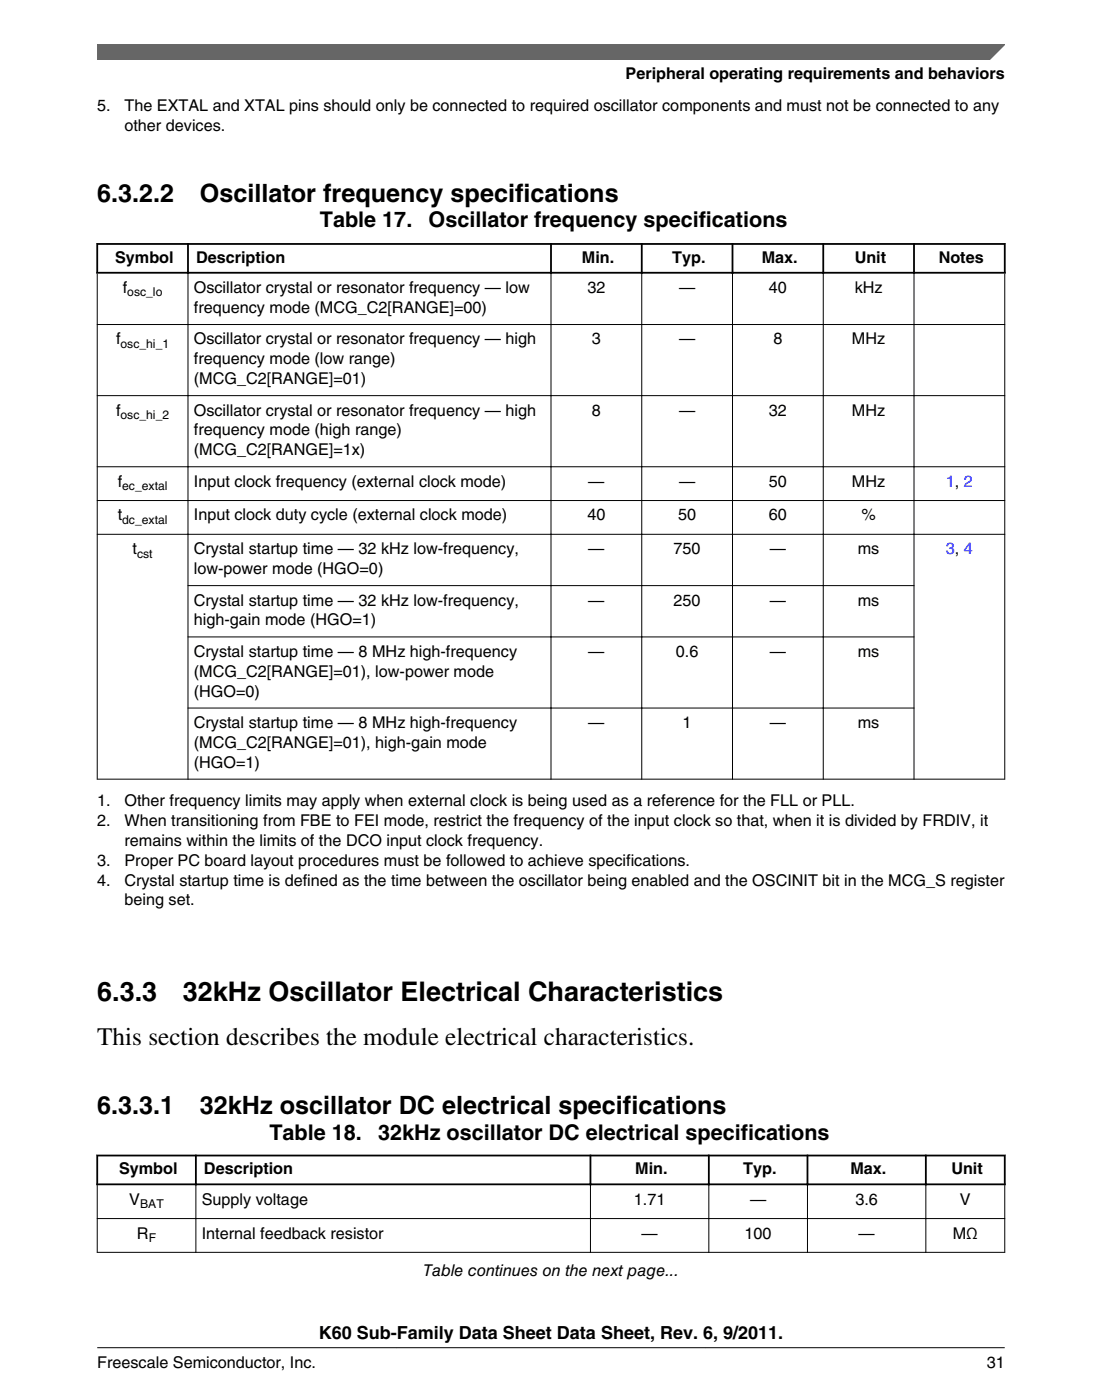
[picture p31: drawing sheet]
<svg xmlns="http://www.w3.org/2000/svg" width="216mm" height="274mm" viewBox="0 0 216 274" stroke-linecap="round" stroke-linejoin="round" font-family="sans-serif">
<defs><g id="words">
<g font-size="5.3">
<text x="19" y="196.1">6.3.3</text>
<text x="35.8" y="196.1">32kHz Oscillator Electrical Characteristics</text>
</g>
<g font-size="4.9">
<text x="19" y="39.6">6.3.2.2</text>
<text x="39.2" y="39.6">Oscillator frequency specifications</text>
<text x="19" y="204.7">This section describes the module electrical characteristics.</text>
<text x="19" y="218.4">6.3.3.1</text>
<text x="39.2" y="218.4">32kHz oscillator DC electrical specifications</text>
</g>
<g font-size="4.2">
<text x="62.7" y="44.5">Table 17.</text>
<text x="84" y="44.5">Oscillator frequency specifications</text>
<text x="52.8" y="223.3">Table 18.</text>
<text x="74.1" y="223.3">32kHz oscillator DC electrical specifications</text>
</g>
<text font-size="3.5" x="62.5" y="262.3">K60 Sub-Family Data Sheet Data Sheet, Rev. 6, 9/2011.</text>
<g font-size="3.2">
<text x="122.6" y="15.5">Peripheral operating requirements and behaviors</text>
<text x="19" y="21.8">5.</text>
<text x="24.4" y="21.8">The EXTAL and XTAL pins should only be connected to required oscillator components and must not be connected to any</text>
<text x="24.4" y="25.7">other devices.</text>
<text x="22.6" y="51.4">Symbol</text>
<text x="38.4" y="51.4">Description</text>
<text x="114" y="51.4">Min.</text>
<text x="131.7" y="51.4">Typ.</text>
<text x="149.2" y="51.4">Max.</text>
<text x="167.4" y="51.4">Unit</text>
<text x="183.9" y="51.4">Notes</text>
<text x="24.1" y="57.4">f</text>
<text x="38" y="57.4">Oscillator crystal or resonator frequency — low</text>
<text x="115.1" y="57.4">32</text>
<text x="133" y="57.4">—</text>
<text x="150.6" y="57.4">40</text>
<text x="167.4" y="57.4">kHz</text>
<text x="38" y="61.3">frequency mode (MCG_C2[RANGE]=00)</text>
<text x="22.7" y="67.5">f</text>
<text x="38" y="67.5">Oscillator crystal or resonator frequency — high</text>
<text x="38" y="71.4">frequency mode (low range)</text>
<text x="116" y="67.5">3</text>
<text x="133" y="67.5">—</text>
<text x="151.5" y="67.5">8</text>
<text x="166.9" y="67.5">MHz</text>
<text x="38" y="75.3">(MCG_C2[RANGE]=01)</text>
<text x="22.7" y="81.4">f</text>
<text x="38" y="81.4">Oscillator crystal or resonator frequency — high</text>
<text x="116" y="81.4">8</text>
<text x="133" y="81.4">—</text>
<text x="150.6" y="81.4">32</text>
<text x="166.9" y="81.4">MHz</text>
<text x="38" y="85.3">frequency mode (high range)</text>
<text x="38" y="89.2">(MCG_C2[RANGE]=1x)</text>
<text x="23.1" y="95.4">f</text>
<text x="38" y="95.4">Input clock frequency (external clock mode)</text>
<text x="115.3" y="95.4">—</text>
<text x="133" y="95.4">—</text>
<text x="150.6" y="95.4">50</text>
<text x="166.9" y="95.4">MHz</text>
<text x="23.1" y="102">t</text>
<text x="38" y="102">Input clock duty cycle (external clock mode)</text>
<text x="115.1" y="102">40</text>
<text x="132.9" y="102">50</text>
<text x="150.6" y="102">60</text>
<text x="168.8" y="102">%</text>
<text x="26" y="108.6">t</text>
<text x="38" y="108.6">Crystal startup time — 32 kHz low-frequency,</text>
<text x="38" y="112.5">low-power mode (HGO=0)</text>
<text x="115.3" y="108.6">—</text>
<text x="132" y="108.6">750</text>
<text x="150.8" y="108.6">—</text>
<text x="168.1" y="108.6">ms</text>
<text x="38" y="118.7">Crystal startup time — 32 kHz low-frequency,</text>
<text x="115.3" y="118.7">—</text>
<text x="132" y="118.7">250</text>
<text x="150.8" y="118.7">—</text>
<text x="168.1" y="118.7">ms</text>
<text x="38" y="122.5">high-gain mode (HGO=1)</text>
<text x="38" y="128.7">Crystal startup time — 8 MHz high-frequency</text>
<text x="115.3" y="128.7">—</text>
<text x="132.4" y="128.7">0.6</text>
<text x="150.8" y="128.7">—</text>
<text x="168.1" y="128.7">ms</text>
<text x="38" y="132.6">(MCG_C2[RANGE]=01), low-power mode</text>
<text x="38" y="136.5">(HGO=0)</text>
<text x="38" y="142.6">Crystal startup time — 8 MHz high-frequency</text>
<text x="115.3" y="142.6">—</text>
<text x="133.7" y="142.6">1</text>
<text x="150.8" y="142.6">—</text>
<text x="168.1" y="142.6">ms</text>
<text x="38" y="146.5">(MCG_C2[RANGE]=01), high-gain mode</text>
<text x="38" y="150.4">(HGO=1)</text>
<text x="19" y="158">1.</text>
<text x="19.1" y="161.9">2.</text>
<text x="24.4" y="158">Other frequency limits may apply when external clock is being used as a reference for the FLL or PLL.</text>
<text x="24.4" y="161.9">When transitioning from FBE to FEI mode, restrict the frequency of the input clock so that, when it is divided by FRDIV, it</text>
<text x="24.4" y="165.8">remains within the limits of the DCO input clock frequency.</text>
<text x="19.1" y="169.6">3.</text>
<text x="19.1" y="173.5">4.</text>
<text x="24.4" y="169.6">Proper PC board layout procedures must be followed to achieve specifications.</text>
<text x="24.4" y="173.5">Crystal startup time is defined as the time between the oscillator being enabled and the OSCINIT bit in the MCG_S register</text>
<text x="24.4" y="177.4">being set.</text>
<text x="23.3" y="230.1">Symbol</text>
<text x="40" y="230.1">Description</text>
<text x="124.5" y="230.1">Min.</text>
<text x="145.6" y="230.1">Typ.</text>
<text x="166.6" y="230.1">Max.</text>
<text x="186.4" y="230.1">Unit</text>
<text x="25.3" y="236.1">V</text>
<text x="39.5" y="236.1">Supply voltage</text>
<text x="124.2" y="236.1">1.71</text>
<text x="146.9" y="236.1">—</text>
<text x="167.6" y="236.1">3.6</text>
<text x="188.1" y="236.1">V</text>
<text x="26.8" y="242.7">R</text>
<text x="39.5" y="242.7">Internal feedback resistor</text>
<text x="125.7" y="242.7">—</text>
<text x="145.9" y="242.7">100</text>
<text x="168.2" y="242.7">—</text>
<text x="186.7" y="242.7">MΩ</text>
<text x="82.9" y="250">Table continues on the next page...</text>
<text x="19" y="268">Freescale Semiconductor, Inc.</text>
<text x="193.3" y="268">31</text>
</g>
<g font-size="3.2" fill="#00f">
<text x="185.3" y="95.4">1, 2</text>
<text x="185.3" y="108.6">3, 4</text>
</g>
<g font-size="2.4">
<text x="24.9" y="58.1">osc_lo</text>
<text x="23.6" y="68.1">osc_hi_1</text>
<text x="23.6" y="82.1">osc_hi_2</text>
<text x="23.9" y="96">ec_extal</text>
<text x="23.9" y="102.6">dc_extal</text>
<text x="26.9" y="109.2">cst</text>
<text x="27.5" y="236.7">BAT</text>
<text x="29.1" y="243.3">F</text>
</g>
</g></defs>
<path d="M18.9 47.8h178.1M18.9 53.4h178.1M19 47.6v6M36.8 47.6v6M107.9 47.6v6M125.7 47.6v6M143.5 47.6v6M161.3 47.6v6M179.1 47.6v6M196.8 47.6v6" fill="none" stroke="#000" stroke-width=".35"/>
<g fill="none" stroke="#000" stroke-width=".2">
<path d="M19 53.6v99.2M36.8 53.2v99.6M107.9 53.2v99.6M125.7 53.2v99.6M143.5 53.2v99.6M161.3 53.2v99.6M179.1 53.2v99.6M196.8 53.6v99.2M19 63.6h177.9M19 77.5h177.9M19 91.5h177.9M19 98.1h177.9"/>
<path d="M19 104.7h177.9M36.7 114.7h142.5M36.7 124.8h142.5M36.7 138.7h142.5M19 152.7h177.9"/>
</g>
<g fill="#fff">
<path d="M19 219.7h177.8v31.4h-177.8z" fill-rule="evenodd"/>
<path d="M19.2 226.6h19v5.3h-19z" fill-rule="evenodd"/>
<path d="M38.6 226.6h76.9v5.3h-76.9z" fill-rule="evenodd"/>
<path d="M115.9 226.6h22.8v5.3h-22.8z" fill-rule="evenodd"/>
<path d="M139 226.6h19v5.3h-19z" fill-rule="evenodd"/>
<path d="M158.4 226.6h22.8v5.3h-22.8z" fill-rule="evenodd"/>
<path d="M181.6 226.6h15.1v5.3h-15.1z" fill-rule="evenodd"/>
<path d="M19.1 232.2h19.2v6.5h-19.2z" fill-rule="evenodd"/>
<path d="M38.5 232.2h77.1v6.5h-77.1z" fill-rule="evenodd"/>
<path d="M115.8 232.2h23v6.5h-23z" fill-rule="evenodd"/>
<path d="M139 232.2h19.1v6.5h-19.1z" fill-rule="evenodd"/>
<path d="M158.3 232.2h23v6.5h-23z" fill-rule="evenodd"/>
<path d="M181.5 232.2h15.3v6.5h-15.3z" fill-rule="evenodd"/>
<path d="M19.1 238.9h19.2v6.4h-19.2z" fill-rule="evenodd"/>
<path d="M38.5 238.9h77.1v6.4h-77.1z" fill-rule="evenodd"/>
<path d="M115.8 238.9h23v6.4h-23z" fill-rule="evenodd"/>
<path d="M139 238.9h19.1v6.4h-19.1z" fill-rule="evenodd"/>
<path d="M158.3 238.9h23v6.4h-23z" fill-rule="evenodd"/>
<path d="M181.5 238.9h15.3v6.4h-15.3z" fill-rule="evenodd"/>
</g>
<path d="M18.9 226.4h178.1M18.9 232.1h178.1M19 226.2v6M38.4 226.2v6M115.7 226.2v6M138.9 226.2v6M158.2 226.2v6M181.4 226.2v6M196.8 226.2v6" fill="none" stroke="#000" stroke-width=".35"/>
<path d="M19 238.8h177.9M19 232.2v13.3M38.4 231.9v13.6M115.7 231.9v13.6M138.9 231.9v13.6M158.2 231.9v13.6M181.4 231.9v13.6M196.8 232.2v13.3M19 245.4h177.9" fill="none" stroke="#000" stroke-width=".2"/>
<path d="M19 8.7h177.8l-5.6 3h-172.2z" fill="#666"/>
<path d="M19 11.7v-3h177.8l-3 3" fill="none" stroke="#666" stroke-width=".28"/>
<path d="M19 264.1h177.8" fill="none" stroke="#000" stroke-width=".2"/>
<use href="#words"/>
</svg>
